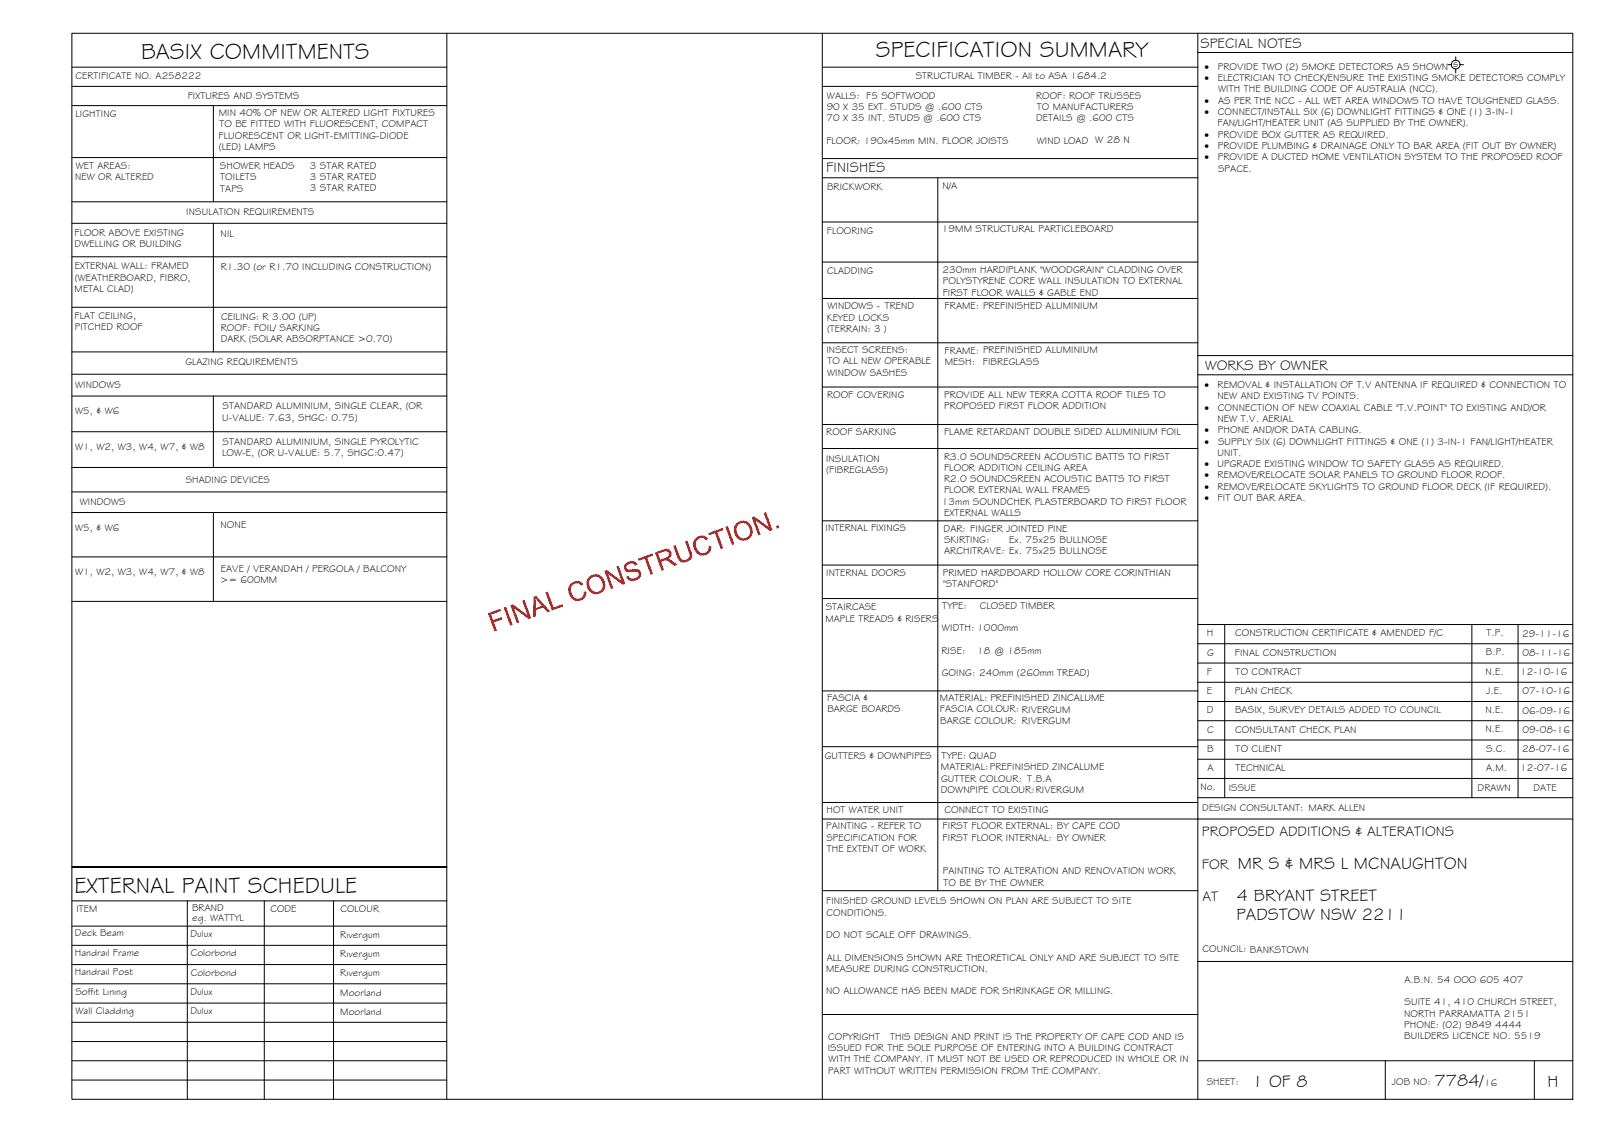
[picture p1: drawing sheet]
<svg xmlns="http://www.w3.org/2000/svg" width="420mm" height="297mm" viewBox="0 0 420 297" stroke-linecap="round" stroke-linejoin="round" font-family="sans-serif">
<defs><g id="words">
<g font-size="5.9">
<text x="36.7" y="15.3">BASIX COMMITMENTS</text>
<text x="227.6" y="14.9">SPECIFICATION SUMMARY</text>
<text x="19.4" y="232">EXTERNAL PAINT SCHEDULE</text>
</g>
<g font-size="4.5">
<text x="321.7" y="225.8">MR S &amp; MRS L MCNAUGHTON</text>
<text x="321.3" y="239.1">PADSTOW NSW 2211</text>
<text x="321.4" y="234.1">4 BRYANT STREET</text>
<text x="325.3" y="282.4">1 OF 8</text>
<text x="372.7" y="282.3">7784/</text>
<text x="402.1" y="282.4">H</text>
</g>
<g font-size="3.7">
<text x="311.9" y="12.5">SPECIAL NOTES</text>
<text x="214.7" y="44.8">FINISHES</text>
<text x="313.1" y="96.2">WORKS BY OWNER</text>
<text x="312.3" y="217.4">PROPOSED ADDITIONS &amp; ALTERATIONS</text>
<text x="312.3" y="225.7">FOR</text>
<text x="312.4" y="234.1">AT</text>
</g>
<g font-size="2.6">
<text x="377.6" y="17.3">s</text>
<text x="19.6" y="20.6">CERTIFICATE NO. A258222</text>
<text x="237.9" y="20.6">STRUCTURAL TIMBER - All to ASA 1684.2</text>
<text x="313" y="18.1">·</text>
<text x="313" y="21.1">·</text>
<text x="316.4" y="21.1">ELECTRICIAN TO CHECK/ENSURE THE EXISTING SMOKE DETECTORS COMPLY</text>
<text x="316.4" y="18.1">PROVIDE TWO (2) SMOKE DETECTORS AS SHOWN</text>
<text x="48.8" y="25.7">FIXTURES AND SYSTEMS</text>
<text x="214.8" y="28.5">90 X 35 EXT. STUDS @ .600 CTS</text>
<text x="214.9" y="25.6">WALLS: F5 SOFTWOOD</text>
<text x="269.2" y="25.6">ROOF: ROOF TRUSSES</text>
<text x="269.4" y="28.5">TO MANUFACTURERS</text>
<text x="313" y="26.9">·</text>
<text x="313" y="29.9">·</text>
<text x="316.5" y="29.9">CONNECT/INSTALL SIX (6) DOWNLIGHT FITTINGS &amp; ONE (1) 3-IN-1</text>
<text x="316.5" y="26.9">AS PER THE NCC - ALL WET AREA WINDOWS TO HAVE TOUGHENED GLASS.</text>
<text x="316.5" y="24">WITH THE BUILDING CODE OF AUSTRALIA (NCC).</text>
<text x="19.6" y="30.4">LIGHTING</text>
<text x="56.8" y="30.2">MIN 40% OF NEW OR ALTERED LIGHT FIXTURES</text>
<text x="57" y="33.1">TO BE FITTED WITH FLUORESCENT, COMPACT</text>
<text x="214.8" y="31.5">70 X 35 INT. STUDS @ .600 CTS</text>
<text x="269.2" y="31.5">DETAILS @ .600 CTS</text>
<text x="313" y="35.8">·</text>
<text x="316.4" y="32.8">FAN/LIGHT/HEATER UNIT (AS SUPPLIED BY THE OWNER).</text>
<text x="316.4" y="35.8">PROVIDE BOX GUTTER AS REQUIRED.</text>
<text x="56.8" y="36.1">FLUORESCENT OR LIGHT-EMITTING-DIODE</text>
<text x="56.9" y="39">(LED) LAMPS</text>
<text x="214.7" y="37.3">FLOOR: 190x45mm MIN. FLOOR JOISTS</text>
<text x="269.4" y="37.3">WIND LOAD W 28 N</text>
<text x="313" y="38.7">·</text>
<text x="313" y="41.6">·</text>
<text x="316.4" y="38.7">PROVIDE PLUMBING &amp; DRAINAGE ONLY TO BAR AREA (FIT OUT BY OWNER)</text>
<text x="316.4" y="41.6">PROVIDE A DUCTED HOME VENTILATION SYSTEM TO THE PROPOSED ROOF</text>
<text x="19.5" y="46.9">NEW OR ALTERED</text>
<text x="19.7" y="43.9">WET AREAS:</text>
<text x="57.2" y="44">SHOWER HEADS</text>
<text x="57.2" y="46.9">TOILETS</text>
<text x="80.5" y="43.8">3 STAR RATED</text>
<text x="80.5" y="46.8">3 STAR RATED</text>
<text x="316.5" y="44.6">SPACE.</text>
<text x="57.2" y="49.8">TAPS</text>
<text x="80.5" y="49.7">3 STAR RATED</text>
<text x="214.9" y="49.4">BRICKWORK</text>
<text x="244.9" y="49.2">N/A</text>
<text x="48.4" y="55.9">INSULATION REQUIREMENTS</text>
<text x="19.4" y="61.3">FLOOR ABOVE EXISTING</text>
<text x="19.4" y="64.3">DWELLING OR BUILDING</text>
<text x="57.3" y="61.5">NIL</text>
<text x="214.8" y="60.9">FLOORING</text>
<text x="244.8" y="60.4">19MM STRUCTURAL PARTICLEBOARD</text>
<text x="19.4" y="70">EXTERNAL WALL: FRAMED</text>
<text x="57.3" y="70.2">R1.30 (or R1.70 INCLUDING CONSTRUCTION)</text>
<text x="214.9" y="71.3">CLADDING</text>
<text x="244.9" y="70.9">230mm HARDIPLANK &quot;WOODGRAIN&quot; CLADDING OVER</text>
<text x="19.4" y="75.8">METAL CLAD)</text>
<text x="19.4" y="72.9">(WEATHERBOARD, FIBRO,</text>
<text x="244.9" y="76.8">FIRST FLOOR WALLS &amp; GABLE END</text>
<text x="245" y="73.9">POLYSTYRENE CORE WALL INSULATION TO EXTERNAL</text>
<text x="19.4" y="82.9">FLAT CEILING,</text>
<text x="57.4" y="83.1">CEILING: R 3.00 (UP)</text>
<text x="214.8" y="83.3">KEYED LOCKS</text>
<text x="215" y="80.4">WINDOWS - TREND</text>
<text x="245.5" y="80.4">FRAME: PREFINISHED ALUMINIUM</text>
<text x="19.4" y="85.8">PITCHED ROOF</text>
<text x="57.3" y="86.1">ROOF: FOIL/ SARKING</text>
<text x="57.3" y="89">DARK (SOLAR ABSORPTANCE &gt;0.70)</text>
<text x="214.9" y="86.2">(TERRAIN: 3 )</text>
<text x="48.2" y="94.9">GLAZING REQUIREMENTS</text>
<text x="214.7" y="91.8">INSECT SCREENS:</text>
<text x="215" y="94.7">TO ALL NEW OPERABLE</text>
<text x="245.5" y="91.9">FRAME: PREFINISHED ALUMINIUM</text>
<text x="245.5" y="94.8">MESH:</text>
<text x="255.4" y="94.7">FIBREGLASS</text>
<text x="19.5" y="100.8">WINDOWS</text>
<text x="214.9" y="97.6">WINDOW SASHES</text>
<text x="313" y="100.9">·</text>
<text x="316.4" y="100.9">REMOVAL &amp; INSTALLATION OF T.V ANTENNA IF REQUIRED &amp; CONNECTION TO</text>
<text x="19.5" y="107.7">W5, &amp; W6</text>
<text x="57.8" y="106.4">STANDARD ALUMINIUM, SINGLE CLEAR, (OR</text>
<text x="214.9" y="103.3">ROOF COVERING</text>
<text x="245.3" y="103.4">PROVIDE ALL NEW TERRA COTTA ROOF TILES TO</text>
<text x="245.3" y="106.4">PROPOSED FIRST FLOOR ADDITION</text>
<text x="313" y="106.7">·</text>
<text x="316.4" y="103.8">NEW AND EXISTING TV POINTS.</text>
<text x="316.5" y="106.7">CONNECTION OF NEW COAXIAL CABLE &quot;T.V.POINT&quot; TO EXISTING AND/OR</text>
<text x="57.7" y="109.3">U-VALUE: 7.63, SHGC: 0.75)</text>
<text x="214.7" y="113.1">ROOF SARKING</text>
<text x="245.3" y="113.2">FLAME RETARDANT DOUBLE SIDED ALUMINIUM FOIL</text>
<text x="313" y="112.6">·</text>
<text x="316.4" y="109.7">NEW T.V. AERIAL</text>
<text x="316.4" y="112.6">PHONE AND/OR DATA CABLING.</text>
<text x="19.5" y="117">W1, W2, W3, W4, W7, &amp; W8</text>
<text x="57.7" y="118.6">LOW-E, (OR U-VALUE: 5.7, SHGC:0.47)</text>
<text x="57.8" y="115.6">STANDARD ALUMINIUM, SINGLE PYROLYTIC</text>
<text x="245.3" y="119.4">R3.0 SOUNDSCREEN ACOUSTIC BATTS TO FIRST</text>
<text x="313" y="115.5">·</text>
<text x="316.4" y="118.4">UNIT.</text>
<text x="316.5" y="115.5">SUPPLY SIX (6) DOWNLIGHT FITTINGS &amp; ONE (1) 3-IN-1 FAN/LIGHT/HEATER</text>
<text x="48.3" y="125.4">SHADING DEVICES</text>
<text x="214.6" y="120.1">INSULATION</text>
<text x="214.7" y="123">(FIBREGLASS)</text>
<text x="245.3" y="122.3">FLOOR ADDITION CEILING AREA</text>
<text x="245.3" y="125.3">R2.0 SOUNDCSREEN ACOUSTIC BATTS TO FIRST</text>
<text x="313" y="121.4">·</text>
<text x="313" y="124.3">·</text>
<text x="316.4" y="121.4">UPGRADE EXISTING WINDOW TO SAFETY GLASS AS REQUIRED.</text>
<text x="316.4" y="124.3">REMOVE/RELOCATE SOLAR PANELS TO GROUND FLOOR ROOF.</text>
<text x="20.7" y="131.3">WINDOWS</text>
<text x="244.8" y="131.2">13mm SOUNDCHEK PLASTERBOARD TO FIRST FLOOR</text>
<text x="245.3" y="128.2">FLOOR EXTERNAL WALL FRAMES</text>
<text x="313" y="127.3">·</text>
<text x="313" y="130.2">·</text>
<text x="316.4" y="127.3">REMOVE/RELOCATE SKYLIGHTS TO GROUND FLOOR DECK (IF REQUIRED).</text>
<text x="316.4" y="130.2">FIT OUT BAR AREA.</text>
<text x="19.5" y="138">W5, &amp; W6</text>
<text x="57.3" y="137.1">NONE</text>
<text x="214.5" y="138">INTERNAL FIXINGS</text>
<text x="245.3" y="134.1">EXTERNAL WALLS</text>
<text x="245.2" y="138.1">DAR: FINGER JOINTED PINE</text>
<text x="245.3" y="141.1">SKIRTING:</text>
<text x="262.3" y="141.1">Ex. 75x25 BULLNOSE</text>
<text x="19.5" y="149.5">W1, W2, W3, W4, W7, &amp; W8</text>
<text x="57.3" y="148.7">EAVE / VERANDAH / PERGOLA / BALCONY</text>
<text x="214.7" y="149.7">INTERNAL DOORS</text>
<text x="245" y="149.7">PRIMED HARDBOARD HOLLOW CORE CORINTHIAN</text>
<text x="245.3" y="144">ARCHITRAVE: Ex. 75x25 BULLNOSE</text>
<text x="57.2" y="151.6">&gt;= 600MM</text>
<text x="245" y="152.6">&quot;STANFORD&quot;</text>
<text x="214.5" y="161.5">MAPLE TREADS &amp; RISERS</text>
<text x="214.6" y="158.6">STAIRCASE</text>
<text x="244.8" y="158.2">TYPE:</text>
<text x="254.6" y="158.2">CLOSED TIMBER</text>
<text x="244.8" y="164">WIDTH: 1000mm</text>
<text x="313.6" y="165.4">H</text>
<text x="321" y="165.4">CONSTRUCTION CERTIFICATE &amp; AMENDED F/C</text>
<text x="386.2" y="165.3">T.P.</text>
<text x="395.5" y="165.4">29-11-16</text>
<text x="244.6" y="169.8">RISE:</text>
<text x="253.9" y="169.9">18 @ 185mm</text>
<text x="313.7" y="170.4">G</text>
<text x="320.9" y="170.4">FINAL CONSTRUCTION</text>
<text x="386.1" y="170.3">B.P.</text>
<text x="395.6" y="170.4">08-11-16</text>
<text x="244.7" y="175.7">GOING: 240mm (260mm TREAD)</text>
<text x="313.6" y="175.4">F</text>
<text x="321.1" y="175.4">TO CONTRACT</text>
<text x="386" y="175.3">N.E.</text>
<text x="395" y="175.5">12-10-16</text>
<text x="214.9" y="182.2">FASCIA &amp;</text>
<text x="215" y="185.1">BARGE BOARDS</text>
<text x="244.2" y="182.2">MATERIAL: PREFINISHED ZINCALUME</text>
<text x="244.2" y="185.1">FASCIA COLOUR: RIVERGUM</text>
<text x="313.6" y="185.4">D</text>
<text x="313.6" y="180.4">E</text>
<text x="320.9" y="180.4">PLAN CHECK</text>
<text x="320.9" y="185.4">BASIX, SURVEY DETAILS ADDED TO COUNCIL</text>
<text x="386" y="185.3">N.E.</text>
<text x="386.2" y="180.3">J.E.</text>
<text x="395.6" y="185.5">06-09-16</text>
<text x="395.6" y="180.5">07-10-16</text>
<text x="244.3" y="188.1">BARGE COLOUR: RIVERGUM</text>
<text x="313.7" y="190.4">C</text>
<text x="321" y="190.4">CONSULTANT CHECK PLAN</text>
<text x="386" y="190.3">N.E.</text>
<text x="395.6" y="190.5">09-08-16</text>
<text x="214.3" y="197.2">GUTTERS &amp; DOWNPIPES</text>
<text x="244.7" y="197.3">TYPE: QUAD</text>
<text x="313.7" y="195.4">B</text>
<text x="321.1" y="195.4">TO CLIENT</text>
<text x="386.1" y="195.3">S.C.</text>
<text x="395.5" y="195.5">28-07-16</text>
<text x="244.5" y="200.2">MATERIAL:PREFINISHED ZINCALUME</text>
<text x="244.5" y="203.2">GUTTER COLOUR: T.B.A</text>
<text x="313.7" y="200.4">A</text>
<text x="321.1" y="200.4">TECHNICAL</text>
<text x="386.1" y="200.3">A.M.</text>
<text x="395" y="200.5">12-07-16</text>
<text x="244.5" y="206.1">DOWNPIPE COLOUR:RIVERGUM</text>
<text x="311.9" y="205.3">No.</text>
<text x="319.3" y="205.5">ISSUE</text>
<text x="383.9" y="205.6">DRAWN</text>
<text x="398.5" y="205.6">DATE</text>
<text x="214.7" y="215.5">PAINTING - REFER TO</text>
<text x="214.8" y="211.2">HOT WATER UNIT</text>
<text x="244.9" y="215.5">FIRST FLOOR EXTERNAL: BY CAPE COD</text>
<text x="245.4" y="211.4">CONNECT TO EXISTING</text>
<text x="312.4" y="210.8">DESIGN CONSULTANT: MARK ALLEN</text>
<text x="214.7" y="218.4">SPECIFICATION FOR</text>
<text x="214.8" y="221.4">THE EXTENT OF WORK</text>
<text x="244.9" y="218.5">FIRST FLOOR INTERNAL: BY OWNER</text>
<text x="245" y="227.2">PAINTING TO ALTERATION AND RENOVATION WORK</text>
<text x="245.1" y="230.1">TO BE BY THE OWNER</text>
<text x="19.8" y="237">ITEM</text>
<text x="49.9" y="236.8">BRAND</text>
<text x="50" y="239.3">eg. WATTYL</text>
<text x="70.3" y="237">CODE</text>
<text x="88.5" y="237">COLOUR</text>
<text x="214.7" y="235">FINISHED GROUND LEVELS SHOWN ON PLAN ARE SUBJECT TO SITE</text>
<text x="214.8" y="237.9">CONDITIONS.</text>
<text x="19.5" y="243.4">Deck Beam</text>
<text x="49.5" y="243.5">Dulux</text>
<text x="88.4" y="243.7">Rivergum</text>
<text x="214.7" y="243.8">DO NOT SCALE OFF DRAWINGS.</text>
<text x="19.5" y="248.4">Handrail Frame</text>
<text x="49.6" y="248.6">Colorbond</text>
<text x="88.4" y="248.7">Rivergum</text>
<text x="214.8" y="249.7">ALL DIMENSIONS SHOWN ARE THEORETICAL ONLY AND ARE SUBJECT TO SITE</text>
<text x="312.5" y="247.5">COUNCIL: BANKSTOWN</text>
<text x="19.5" y="253.4">Handrail Post</text>
<text x="49.6" y="253.5">Colorbond</text>
<text x="88.4" y="253.7">Rivergum</text>
<text x="214.7" y="252.6">MEASURE DURING CONSTRUCTION.</text>
<text x="364.9" y="255.5">A.B.N. 54 OOO 605 407</text>
<text x="19.6" y="258.6">Soffit Lining</text>
<text x="19.6" y="263.6">Wall Cladding</text>
<text x="49.5" y="258.5">Dulux</text>
<text x="49.5" y="263.5">Dulux</text>
<text x="88.4" y="263.7">Moorland</text>
<text x="88.4" y="258.7">Moorland</text>
<text x="214.7" y="258.4">NO ALLOWANCE HAS BEEN MADE FOR SHRINKAGE OR MILLING.</text>
<text x="364.9" y="261.3">SUITE 41, 410 CHURCH STREET,</text>
<text x="364.8" y="264.2">NORTH PARRAMATTA 2151</text>
<text x="364.9" y="267.2">PHONE: (02) 9849 4444</text>
<text x="215.1" y="273.1">ISSUED FOR THE SOLE PURPOSE OF ENTERING INTO A BUILDING CONTRACT</text>
<text x="215.2" y="270.2">COPYRIGHT</text>
<text x="231.3" y="270.2">THIS DESIGN AND PRINT IS THE PROPERTY OF CAPE COD AND IS</text>
<text x="364.9" y="270.1">BUILDERS LICENCE NO. 5519</text>
<text x="215.2" y="279">PART WITHOUT WRITTEN PERMISSION FROM THE COMPANY.</text>
<text x="215.3" y="276.1">WITH THE COMPANY. IT MUST NOT BE USED OR REPRODUCED IN WHOLE OR IN</text>
<text x="313.6" y="282">SHEET:</text>
<text x="361.7" y="282.1">JOB NO:</text>
<text x="385.6" y="282.3">16</text>
</g>
</g></defs>
<!-- layer: BORDER -->
<g fill="none" stroke="#000" stroke-width=".26">
<path d="M18.7 8.7h390v277h-390zM116.1 8.7v277M213.7 17.5h97.5M213.7 8.7v277M311.2 13.6h97.5M311.2 8.7v277M213.7 22.5h97.5M213.7 57.7h97.5M213.8 46.2h97.4M213.8 41.2h97.4M243.7 46.2v185.3M213.7 77.6h97.5"/>
<path d="M213.7 68.1h97.5M213.7 89.1h97.5M311.2 92.4h97.5M311.2 97.4h97.5M213.7 110.3h97.5M213.7 100.6h97.5M213.7 116.6h97.5M213.7 135.4h97.5M213.7 146.8h97.5M213.7 155.5h97.5M213.7 179.5h97.5M311.2 177.3h97.5"/>
<path d="M311.2 172.3h97.5M311.2 167.3h97.5M311.2 162.3h97.5M318.2 162.3v45M382.4 162.3v45M394.4 162.3v45M213.7 194h97.5M311.2 197.3h97.5M311.2 192.3h97.5M311.2 187.3h97.5M311.2 182.3h97.5M213.7 208.5h97.5"/>
<path d="M213.7 212.8h195M311.2 202.3h97.5M311.2 207.3h97.5M18.7 234.1h97.4M48.7 234.1v51.6M68.7 234.1v51.6M86.7 234.1v51.6M116.1 225.3h-97.4h97.4M213.7 231.5h97.5M18.7 240.7h97.4M18.7 245.7h97.4M18.7 250.7h97.4"/>
<path d="M18.7 255.7h97.4M311.2 249.9h97.5M18.7 275.7h97.4M18.7 260.7h97.4M18.7 265.7h97.4M18.7 270.7h97.4M213.7 263.6h97.5M311.2 275.7h97.5M359.9 275.7v10M398.7 275.7v10M18.7 280.7h97.4"/>
</g>
<!-- layer: BASIX -->
<g fill="none" stroke="#000" stroke-width=".26">
<path d="M18.7 17.5h97.4M18.7 22.5h97.4M18.7 27.4h97.4M55.4 27.4v25M18.7 41h97.4M18.7 52.4h97.4M18.7 58h97.4M55.4 58v33.5M18.7 66.7h97.4M18.7 79.9h97.4M18.7 97.3h97.4M18.7 91.5h97.4"/>
<path d="M18.7 112.2h97.4M18.7 102.9h97.4M55.4 102.9v18.6M18.7 127.8h97.4M18.7 133.2h97.4M55.4 133.2v23.1M116.1 121.5h-97.4h97.4M18.7 144.7h97.4M18.7 156.3h97.4"/>
</g>
<!-- layer: SERVICES -->
<g fill="none" stroke="#000" stroke-width=".26">
<path d="M376.2 16.8h.9M378.3 14.8v.9M378.3 17.9v1.1M379.4 16.8h.9"/>
<circle cx="378.2" cy="16.8" r="1.13"/>
</g>
<!-- layer: Stamp - Final Construction -->
<g fill="#f00">
<path d="M126.8 159.4l3.1-1.2 .3 .6-2.6 .9 .6 1.5 2.2-.8 .1 .5-2.2 .8 .8 2.2-.6 .2z"/>
<path d="M130.9 157.9l.6-.2 1.7 4.7-.6 .2z"/>
<path d="M132.6 157.3l.7-.3 3.8 2.8-1.4-3.7 .6-.2 1.7 4.7-.6 .3-3.8-2.8 1.3 3.7-.6 .2z"/>
<path d="M141.7 154l.6-.3 1.5 4.2 2.3-.9 .3 .6-3 1.1z"/>
<path d="M148.3 151.7l.8-.5 .7-.2 .9 .1 .7 .5 .2 .2-.6 .4-.9-.6-1.1 .3-.5 .5-.2 1 .7 1.6 .4 .4 .7 .2 1.1-.4 .4-.7 .1-.7 .6-.1v.9l-.5 .9-.8 .5-1.2 .2-.5-.2-.9-.6-.5-1-.3-1 .2-1z"/>
<path d="M157 148.4l.7-.2 3.8 2.8-1.3-3.8 .5-.2 1.8 4.7-.7 .3-3.8-2.8 1.3 3.7-.5 .2z"/>
<path d="M162.4 146.6l.7-.5 1.2-.3 .8 .2 .5 .8-.5 .2-.5-.5-.6-.1-.7 .3-.5 .4a.77 .77 0 0 0 .3 .9 .77 .77 0 0 0 .9 0l1.5-.1 .9 .5 .2 1.1-.8 1-1.4 .5-.7-.1-.6-.4-.4-.6 .6-.2 .6 .6h.9l1-.6 .2-.5-.5-.6-2 .1-1-.3-.4-.8z"/>
<path d="M165.8 145.2l3.7-1.4 .2 .6-1.5 .6 1.5 4.1-.7 .2-1.5-4.1-1.5 .5z"/>
<path d="M174.9 141.9l.6-.3 1.4 3.6 .6 .3h.7l.6-.3 .4-.6-.2-1-1-2.8 .6-.3 1.2 3.4v.7l-.3 .7-.7 .6-.8 .2h-.8l-.5-.2-.7-1.1z"/>
<path d="M180.9 139.8l.8-.5 .9-.1 .8 .3 .5 .4-.4 .5-.8-.6-1.1 .1-.6 .6-.2 .7 .1 1 .4 .9 1 .7h.6l.7-.3 .5-.7v-.8l.7-.1-.2 1.3-.7 .8-.9 .3h-1l-.6-.3-.7-.7-.5-1.2-.1-.9 .3-.9z"/>
<path d="M184 138.6l3.7-1.4 .2 .6-1.5 .5 1.5 4.2-.6 .2-1.5-4.2-1.6 .6z"/>
<path d="M188.5 136.9l.6-.2 1.7 4.7-.6 .2z"/>
<path d="M195.3 134.4l.7-.2 3.8 2.8-1.4-3.7 .6-.2 1.8 4.7-.7 .2-3.8-2.8 1.3 3.7-.6 .2z"/>
<path d="M201.6 136.7l.7-.2 .2 .7-.6 .2z"/>
<path d="M138.6 155.1l.7-.3 3.6 4-.7 .3-1.1-1.2-1.9 .7v1.6l-.7 .2zM139.1 155.5l.1 2.5 1.6-.5z"/>
<path d="M153 150l1.6-.7h.7l1 .6 .7 .9 .3 1.2-.2 1-.5 .7-.8 .6-1 .1-.9-.2-.8-.5-.5-.9-.2-1.1 .2-1zM153.5 150.4l-.5 1.1 .3 1.1 .3 .6 .5 .4 .7 .3 .5-.1 .8-.3 .4-.7 .1-.8-.6-1.5-.5-.5-.7-.2-.6 .1z"/>
<path d="M170.2 143.6l2.5-.9 1.1 .1 .5 .5 .2 .7-.2 .7-.7 .6 .9 .3 1.5 1.2-.8 .3-1.6-1.3-.6-.2-.5 .1-.7 .3 .7 2.1-.6 .2zM171 143.9l.6 1.6 1.7-.7 .5-.6-.1-.6-.6-.4z"/>
<path d="M191.2 136.1l.7-.5 1.1-.3 1 .2 .6 .4 .7 1 .3 1-.1 .9-.5 1-.8 .5-.8 .2-1.2-.2-.6-.4-.6-.9-.3-1.1 .1-1zM191.8 136.4l-.4 .7-.1 .5 .6 1.6 1.1 .7 1.3-.3 .4-.4 .2-.8-.1-1-.4-.8-.5-.5-.7-.2-.9 .2z"/>
</g>
<use href="#words"/>
</svg>
